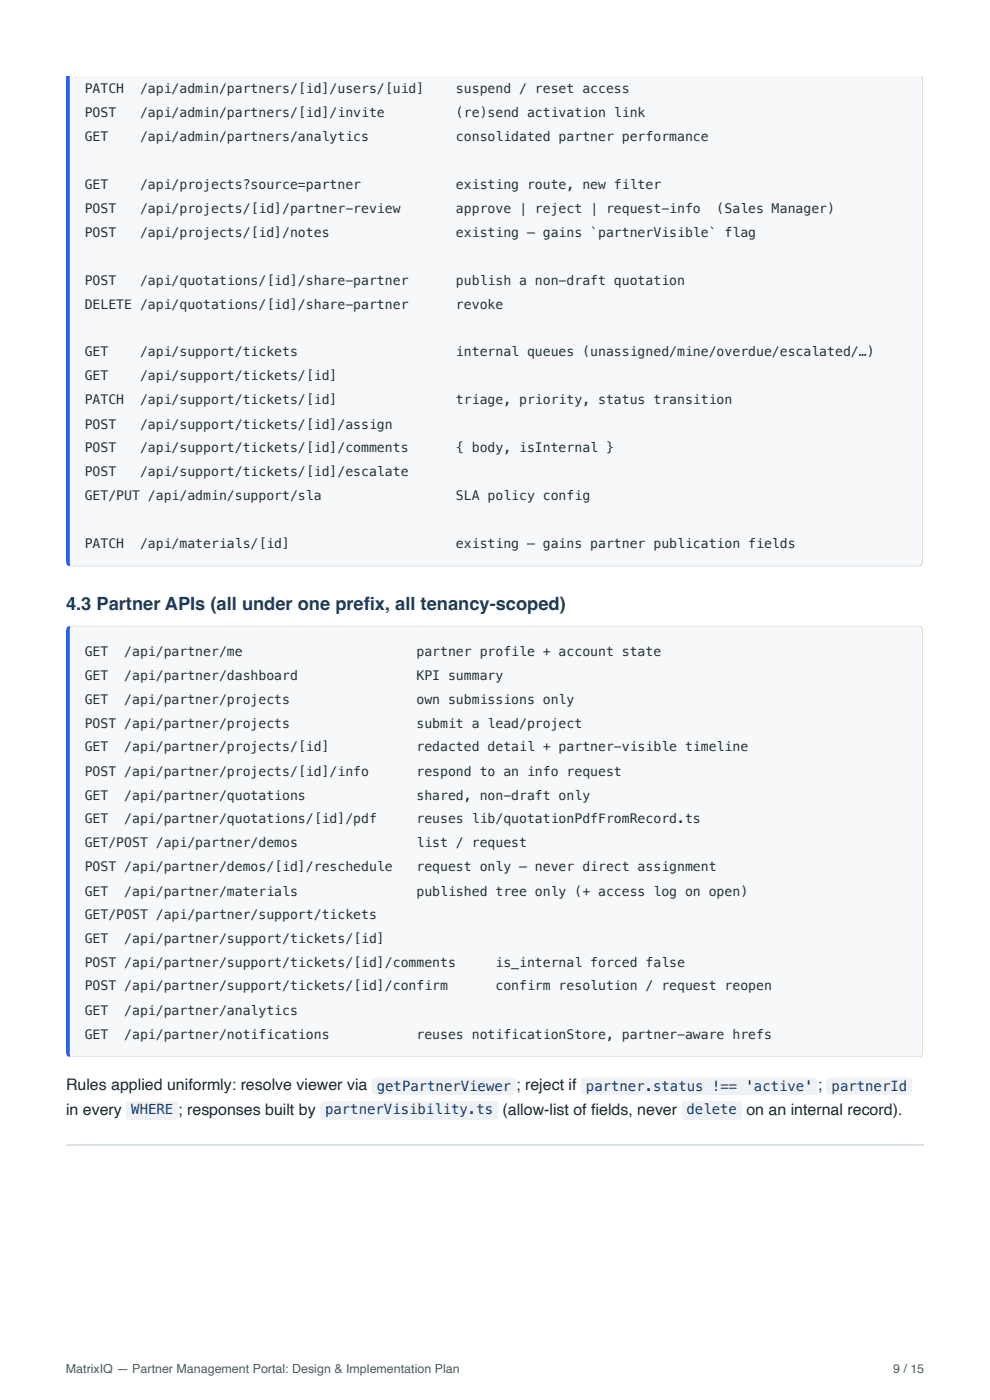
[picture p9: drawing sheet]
<svg xmlns="http://www.w3.org/2000/svg" width="210mm" height="297mm" viewBox="0 0 210 297" stroke-linecap="round" stroke-linejoin="round" font-family="sans-serif">
<defs><g id="words">
<text font-size="3.9" fill="#1e3a5f" x="14" y="129.6">4.3 Partner APIs (all under one prefi x, all tenancy-scoped)</text>
<g font-size="3.4" fill="#1f2430">
<text x="14" y="231.5">Rules applied uniformly: resolve viewer via</text>
<text x="109.6" y="231.5">; reject if</text>
<text x="173.7" y="231.5">;</text>
<text x="14" y="236.8">in every</text>
<text x="37.9" y="236.8">;</text>
<text x="39.7" y="236.8">responses built by</text>
<text x="106.7" y="236.8">(allow-list of fi elds, never</text>
<text x="158.5" y="236.8">on an internal record).</text>
</g>
<g font-size="3" fill="#0b3a6f">
<text x="80" y="231.7">getPartnerViewer</text>
<text x="124.4" y="231.7">partner.status !== 'active'</text>
<text x="176.6" y="231.7">partnerId</text>
<text x="27.9" y="236.7">WHERE</text>
<text x="69" y="236.7">partnerVisibility.ts</text>
<text x="145.8" y="236.7">delete</text>
</g>
<g font-size="2.8" fill="#233">
<text x="18" y="19.8">PATCH</text>
<text x="29.7" y="19.8">/api/admin/partners/[id]/users/[uid]</text>
<text x="96.8" y="19.8">suspend / reset access</text>
<text x="18" y="24.9">POST</text>
<text x="18" y="29.9">GET</text>
<text x="29.7" y="24.9">/api/admin/partners/[id]/invite</text>
<text x="29.7" y="29.9">/api/admin/partners/analytics</text>
<text x="96.8" y="24.9">(re)send activation link</text>
<text x="96.8" y="29.9">consolidated partner performance</text>
<text x="18" y="40.2">GET</text>
<text x="29.7" y="40.2">/api/projects?source=partner</text>
<text x="96.8" y="40.2">existing route, new filter</text>
<text x="18" y="45.2">POST</text>
<text x="29.7" y="45.2">/api/projects/[id]/partner-review</text>
<text x="96.8" y="45.2">approve | reject | request-info</text>
<text x="152.2" y="45.2">(Sales Manager)</text>
<text x="18" y="50.3">POST</text>
<text x="29.7" y="50.3">/api/projects/[id]/notes</text>
<text x="96.8" y="50.3">existing — gains `partnerVisible` flag</text>
<text x="18" y="60.6">POST</text>
<text x="18" y="65.6">DELETE /api/quotations/[id]/share-partner</text>
<text x="29.7" y="60.6">/api/quotations/[id]/share-partner</text>
<text x="96.8" y="60.6">publish a non-draft quotation</text>
<text x="96.8" y="65.6">revoke</text>
<text x="18" y="75.7">GET</text>
<text x="29.7" y="75.7">/api/support/tickets</text>
<text x="96.8" y="75.7">internal queues (unassigned/mine/overdue/escalated/…)</text>
<text x="18" y="80.7">GET</text>
<text x="29.7" y="80.7">/api/support/tickets/[id]</text>
<text x="18" y="85.7">PATCH</text>
<text x="29.7" y="85.7">/api/support/tickets/[id]</text>
<text x="96.8" y="85.7">triage, priority, status transition</text>
<text x="18" y="91">POST</text>
<text x="29.7" y="91">/api/support/tickets/[id]/assign</text>
<text x="18" y="96">POST</text>
<text x="18" y="101.1">POST</text>
<text x="29.7" y="96">/api/support/tickets/[id]/comments</text>
<text x="29.7" y="101.1">/api/support/tickets/[id]/escalate</text>
<text x="96.8" y="96">{ body, isInternal }</text>
<text x="18" y="106.1">GET/PUT /api/admin/support/sla</text>
<text x="96.8" y="106.1">SLA policy config</text>
<text x="18" y="116.4">PATCH</text>
<text x="29.7" y="116.4">/api/materials/[id]</text>
<text x="96.8" y="116.4">existing — gains partner publication fields</text>
<text x="18" y="139.4">GET</text>
<text x="26.4" y="139.4">/api/partner/me</text>
<text x="88.4" y="139.4">partner profile + account state</text>
<text x="18" y="144.5">GET</text>
<text x="18" y="149.5">GET</text>
<text x="26.4" y="144.5">/api/partner/dashboard</text>
<text x="26.4" y="149.5">/api/partner/projects</text>
<text x="88.4" y="144.5">KPI summary</text>
<text x="88.4" y="149.5">own submissions only</text>
<text x="18" y="154.5">POST /api/partner/projects</text>
<text x="88.4" y="154.5">submit a lead/project</text>
<text x="18" y="159.5">GET</text>
<text x="26.4" y="159.5">/api/partner/projects/[id]</text>
<text x="88.4" y="159.5">redacted detail + partner-visible timeline</text>
<text x="18" y="164.8">POST /api/partner/projects/[id]/info</text>
<text x="88.4" y="164.8">respond to an info request</text>
<text x="18" y="169.9">GET</text>
<text x="26.4" y="169.9">/api/partner/quotations</text>
<text x="88.4" y="169.9">shared, non-draft only</text>
<text x="18" y="174.9">GET</text>
<text x="18" y="179.9">GET/POST /api/partner/demos</text>
<text x="26.4" y="174.9">/api/partner/quotations/[id]/pdf</text>
<text x="88.4" y="174.9">reuses lib/quotationPdfFromRecord.ts</text>
<text x="88.4" y="179.9">list / request</text>
<text x="18" y="184.9">POST /api/partner/demos/[id]/reschedule</text>
<text x="88.4" y="184.9">request only — never direct assignment</text>
<text x="18" y="190.2">GET</text>
<text x="26.4" y="190.2">/api/partner/materials</text>
<text x="88.4" y="190.2">published tree only (+ access log on open)</text>
<text x="18" y="195.3">GET/POST /api/partner/support/tickets</text>
<text x="18" y="200.3">GET</text>
<text x="26.4" y="200.3">/api/partner/support/tickets/[id]</text>
<text x="18" y="205.3">POST /api/partner/support/tickets/[id]/comments</text>
<text x="105.2" y="205.3">is_internal forced false</text>
<text x="18" y="210.3">POST /api/partner/support/tickets/[id]/confirm</text>
<text x="18" y="215.6">GET</text>
<text x="26.4" y="215.6">/api/partner/analytics</text>
<text x="105.2" y="210.3">confirm resolution / request reopen</text>
<text x="18" y="220.7">GET</text>
<text x="26.4" y="220.7">/api/partner/notifications</text>
<text x="88.4" y="220.7">reuses notificationStore, partner-aware hrefs</text>
</g>
<g font-size="2.6" fill="#505864">
<text x="14" y="291.6">MatrixIQ — Partner Management Portal: Design &amp; Implementation Plan</text>
<text x="189.6" y="291.6">9 / 15</text>
</g>
</g></defs>
<path d="M14.4 16.1h181.5v103.2a.93 .93 0 0 1-.9 1h-179.9a.83 .83 0 0 1-.7-1z" fill="#f6f8fa"/>
<g fill="#d8dee6">
<path d="M14 119.7h182.1v.7h-182.1z"/>
<path d="M195.3 16.1h.8v104.3h-.8z"/>
</g>
<path d="M14 16.1h1.1v104.3h-1.1z" fill="#2563eb"/>
<path d="M14.7 133.1l.4-.1h179.9a.93 .93 0 0 1 .9 .9v89.7a.93 .93 0 0 1-.9 .9h-179.9a.83 .83 0 0 1-.7-.9v-89.7z" fill="#f6f8fa"/>
<g fill="#d8dee6">
<path d="M14 132.8h182.1v.7h-182.1z"/>
<path d="M14 223.9h182.1v.7h-182.1z"/>
<path d="M195.3 132.8h.8v91.8h-.8z"/>
</g>
<path d="M14 132.8h1.1v91.8h-1.1z" fill="#2563eb"/>
<path d="M14 243.3h182.1" fill="none" stroke="#dde3ea" stroke-width=".26"/>
<g fill="#eef1f6">
<path d="M79.1 229.1l.5-.2h29.1a.79 .79 0 0 1 .8 .8v2.1a.79 .79 0 0 1-.8 .8h-29.1a.79 .79 0 0 1-.8-.8v-2.1z"/>
<path d="M123.5 229.1l.6-.2h48.7a.79 .79 0 0 1 .8 .8v2.1a.79 .79 0 0 1-.8 .8h-48.7a.79 .79 0 0 1-.8-.8v-2.1z"/>
<path d="M175.7 229.1l.5-.2h16.7a.79 .79 0 0 1 .8 .8v2.1a.79 .79 0 0 1-.8 .8h-16.7a.79 .79 0 0 1-.8-.8v-2.1z"/>
<path d="M27 234.1l.5-.2h9.5a.79 .79 0 0 1 .8 .8v2.4a.79 .79 0 0 1-.8 .8h-9.5a.79 .79 0 0 1-.8-.8v-2.4z"/>
<path d="M68.2 234.1l.6-.2h36.2a.79 .79 0 0 1 .8 .8v2.4a.79 .79 0 0 1-.8 .8h-36.2a.79 .79 0 0 1-.8-.8v-2.4z"/>
<path d="M145 234.1l.5-.2h11.4a.79 .79 0 0 1 .8 .8v2.4a.79 .79 0 0 1-.8 .8h-11.4a.79 .79 0 0 1-.8-.8v-2.4z"/>
</g>
<use href="#words"/>
</svg>
